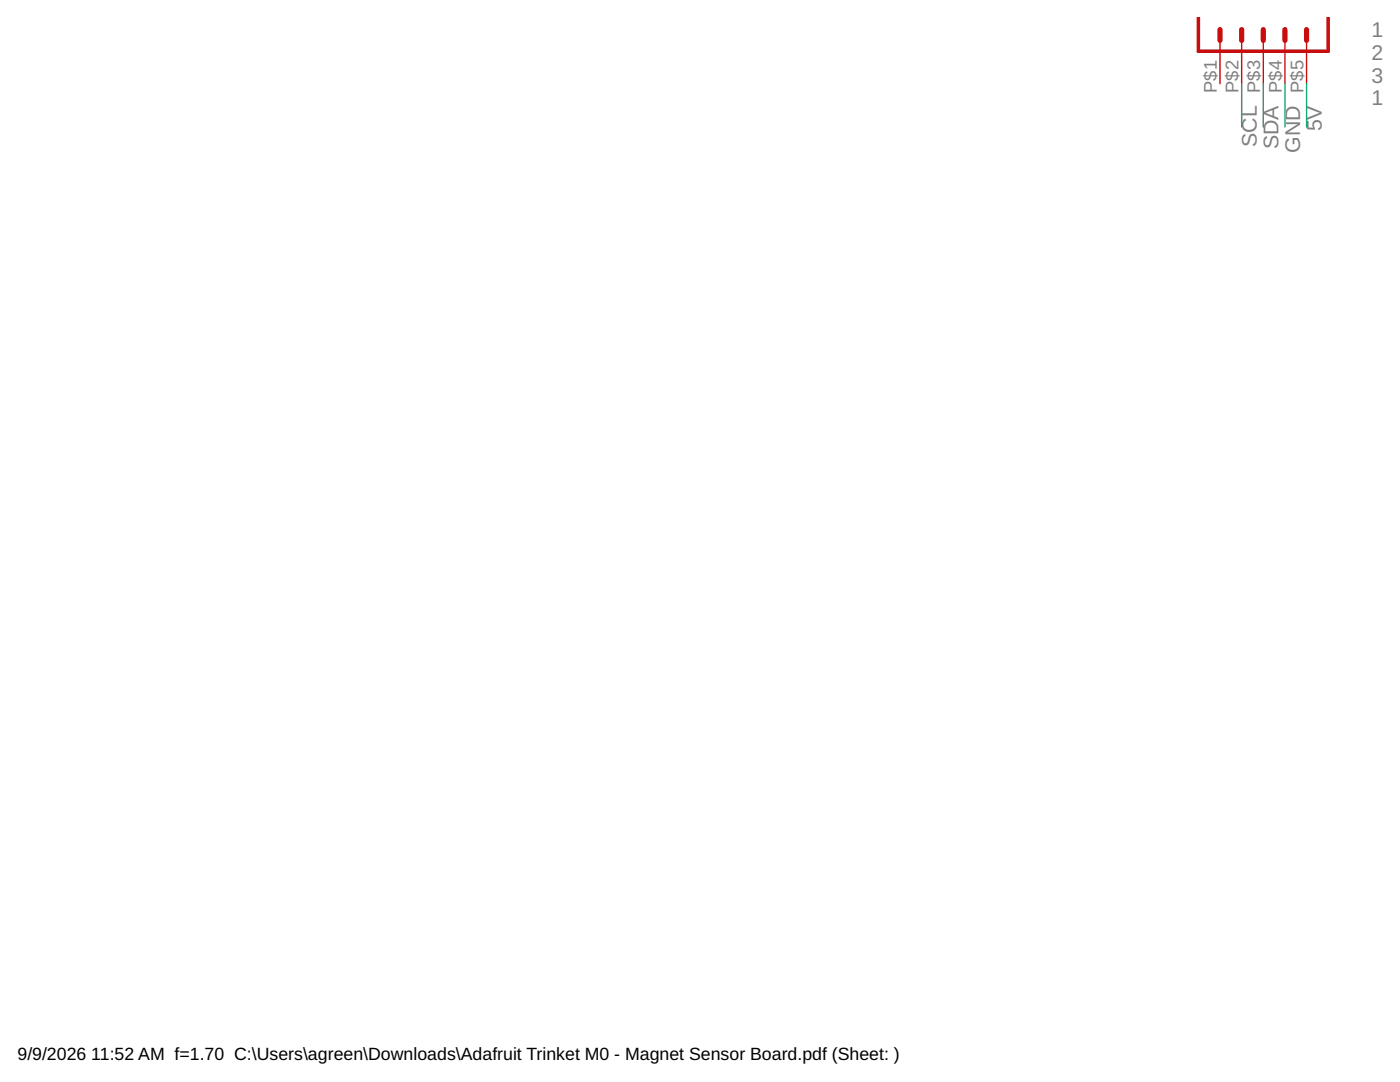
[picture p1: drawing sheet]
<svg xmlns="http://www.w3.org/2000/svg" width="279mm" height="216mm" viewBox="0 0 279 216" stroke-linecap="round" stroke-linejoin="round" font-family="sans-serif">
<defs><g id="words">
<g font-size="4.3" fill="#808080">
<text x="273.7" y="7.4">11</text>
<text x="273.7" y="12">29</text>
<text x="273.7" y="16.5">30</text>
<text x="273.7" y="21">13</text>
<text x="250.8" y="29.3" transform="rotate(-90 250.8 29.3)">SCL</text>
<text x="255.1" y="29.8" transform="rotate(-90 255.1 29.8)">SDA</text>
<text x="263.8" y="26.2" transform="rotate(-90 263.8 26.2)">5V</text>
<text x="259.5" y="30.5" transform="rotate(-90 259.5 30.5)">GND</text>
</g>
<g font-size="3.7" fill="#808080">
<text x="242.9" y="18.5" transform="rotate(-90 242.9 18.5)">P$1</text>
<text x="247.2" y="18.5" transform="rotate(-90 247.2 18.5)">P$2</text>
<text x="251.5" y="18.5" transform="rotate(-90 251.5 18.5)">P$3</text>
<text x="255.8" y="18.5" transform="rotate(-90 255.8 18.5)">P$4</text>
<text x="260.1" y="18.5" transform="rotate(-90 260.1 18.5)">P$5</text>
</g>
<g font-size="3.5">
<text x="3.5" y="211.4">9/9/2026</text>
<text x="18.2" y="211.4">11:52 AM f=1.70 C:\Users\agreen\Downloads\Adafruit Trinket M0 - Magnet Sensor Board.pdf (Sheet: )</text>
</g>
</g></defs>
<path d="M265.1 3.4v6.8h-25.9v-6.8" fill="none" stroke="#c90d0c" stroke-width=".7"/>
<path d="M243.5 5.9v2.2M247.8 5.9v2.2M252.1 5.9v2.2M256.4 5.9v2.2M260.8 5.9v2.2" fill="none" stroke="#c90d0c" stroke-width="1"/>
<path d="M243.5 8.1v8.6M247.8 8.1v8.6M252.1 8.1v8.6M256.4 8.1v8.6M260.8 8.1v8.6" fill="none" stroke="#c90d0c" stroke-width=".28"/>
<path d="M247.8 16.7v8.6M252.1 16.7v8.6M256.4 16.7v8.6M260.8 16.7v8.6" fill="none" stroke="#0dab76" stroke-width=".28"/>
<use href="#words"/>
</svg>
